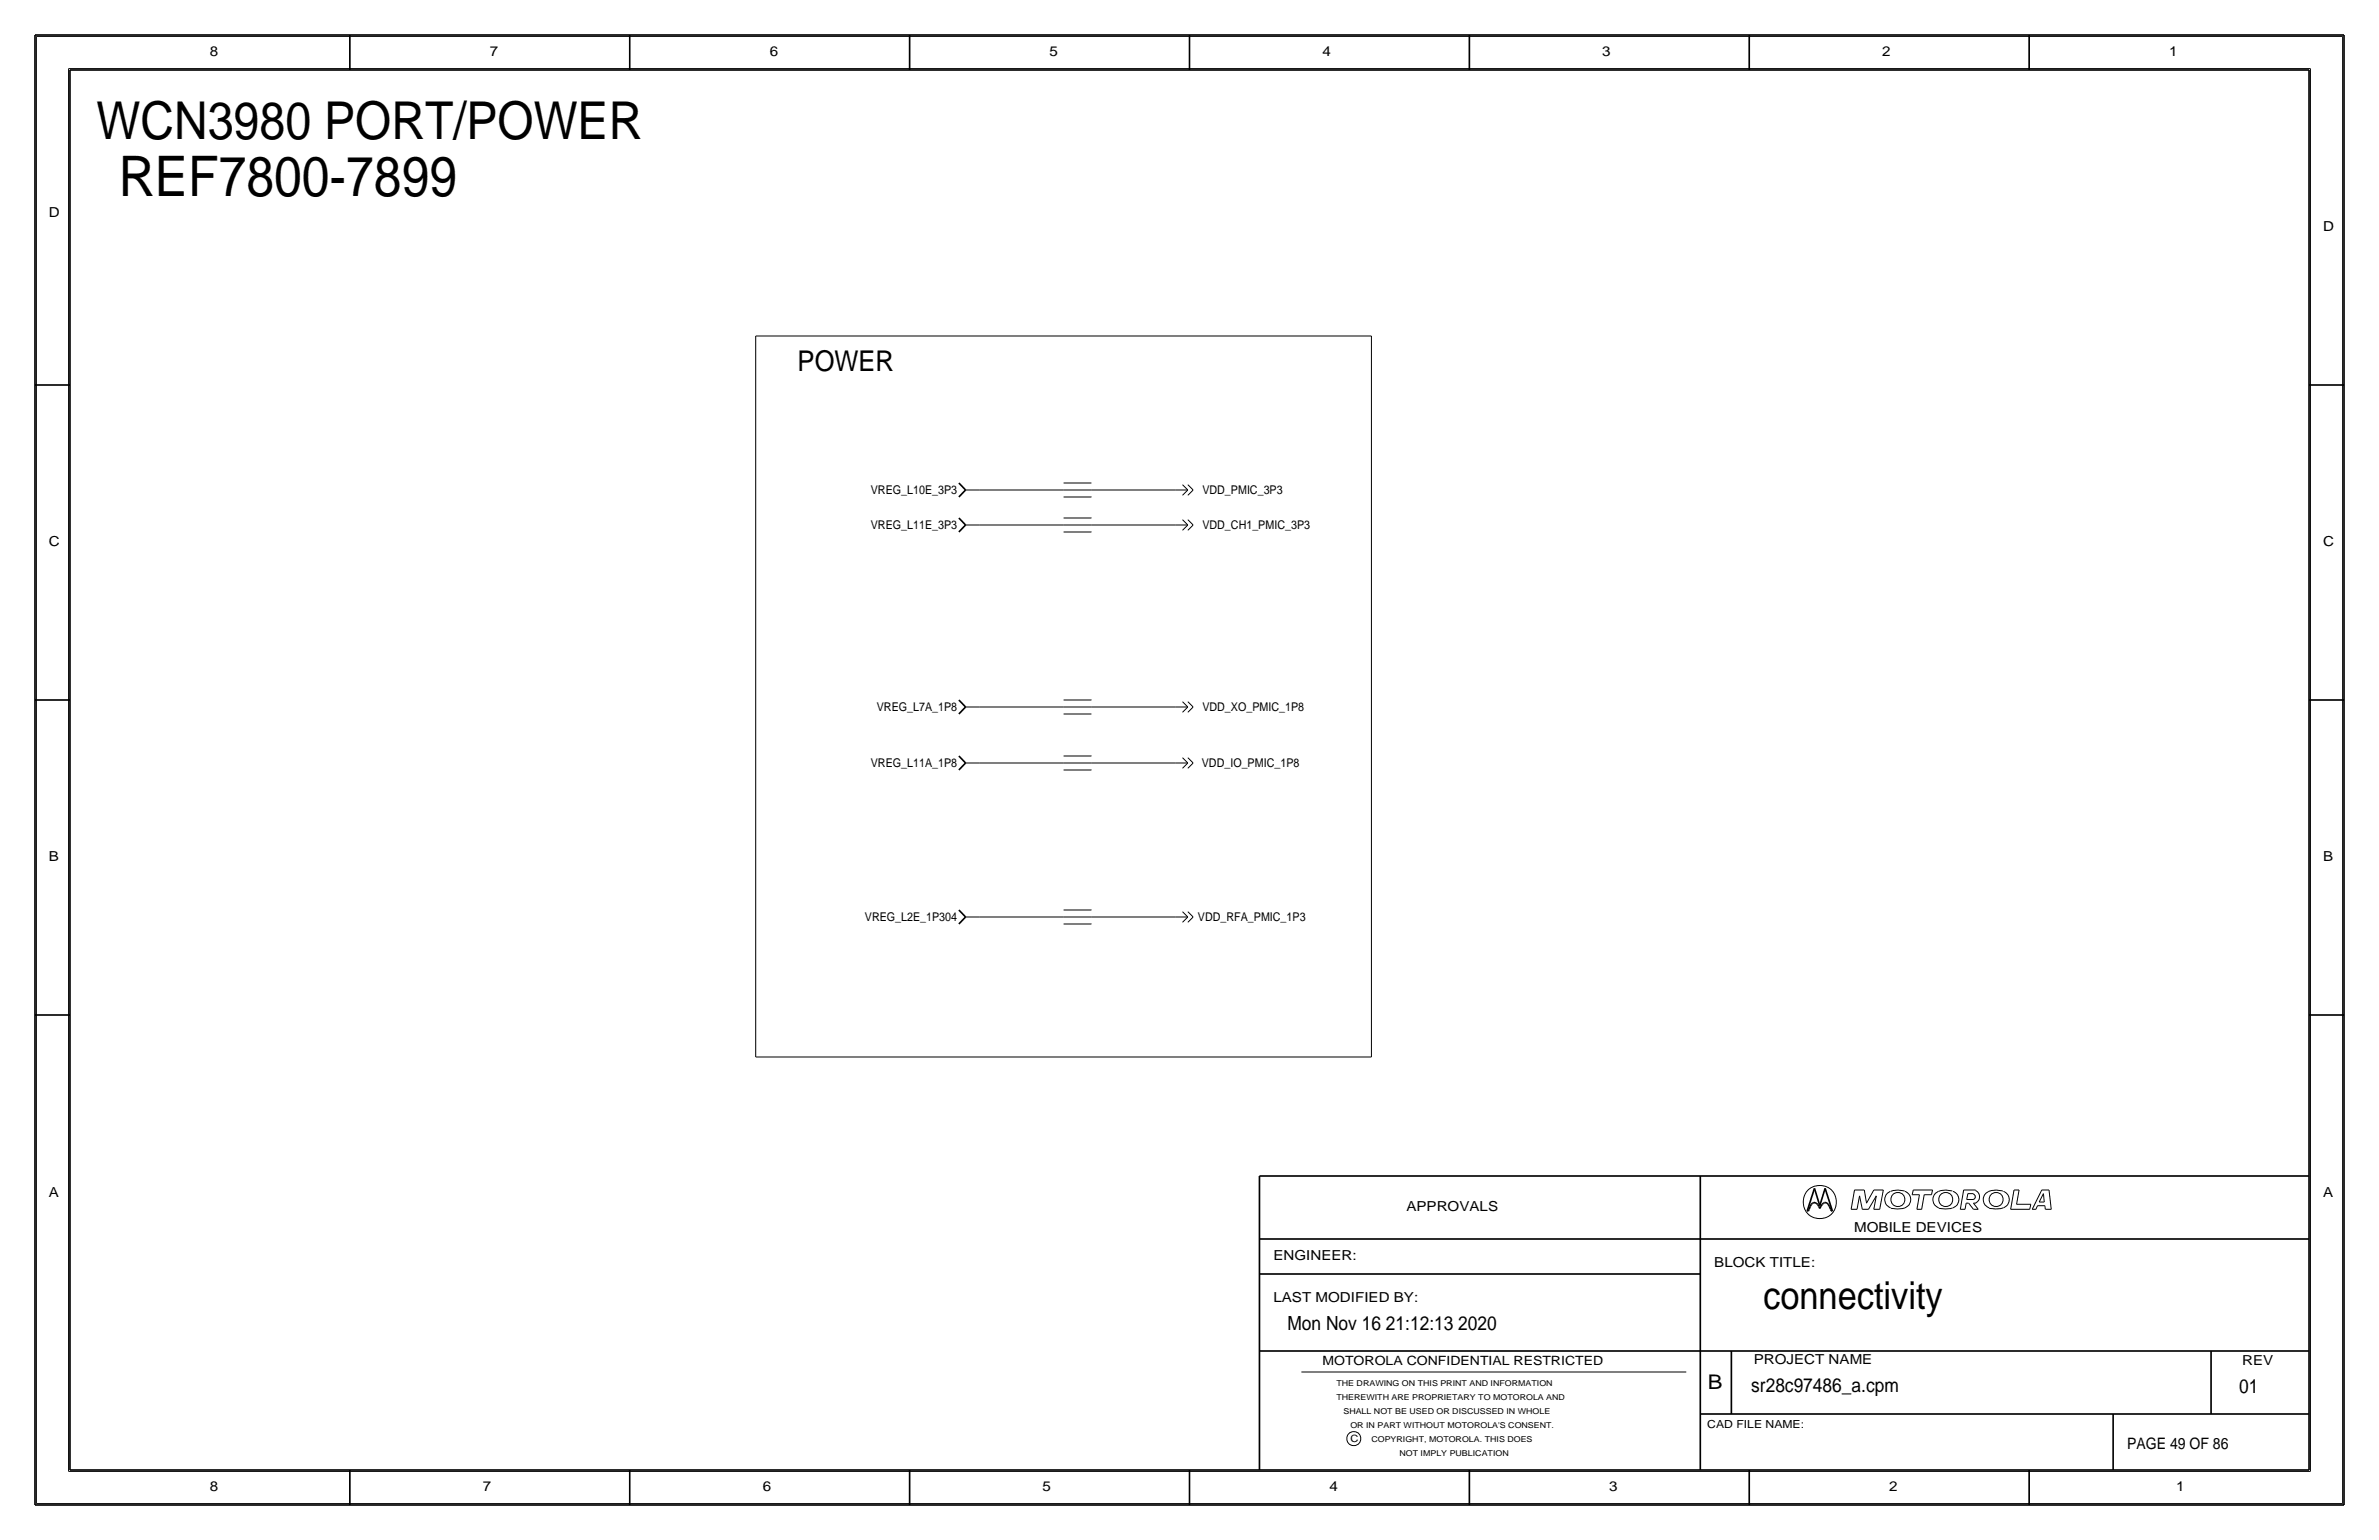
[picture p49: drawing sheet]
<svg xmlns="http://www.w3.org/2000/svg" width="432mm" height="279mm" viewBox="0 0 432 279" stroke-linecap="round" stroke-linejoin="round" font-family="sans-serif">
<defs><g id="words">
<text font-size="10.1" x="21.6" y="35.6">REF7800-7899</text>
<text font-size="9.5" x="17.5" y="25.2">WCN3980 PORT/POWER</text>
<text font-size="7" x="320" y="237.5">connectivity</text>
<text font-size="5.2" x="144.8" y="67.3">POWER</text>
<text font-size="3.7" x="310" y="252.1">B</text>
<g font-size="3.5">
<text x="233.7" y="241.3">Mon Nov 16 21:12:13 2020</text>
<text x="317.9" y="252.6">sr28c97486_a.cpm</text>
<text x="406.4" y="252.7">01</text>
</g>
<text font-size="2.9" x="386.1" y="262.9">PAGE 49 OF 86</text>
<g font-size="2.5">
<text x="38.1" y="10.2">8</text>
<text x="88.9" y="10.2">7</text>
<text x="139.7" y="10.2">6</text>
<text x="190.5" y="10.2">5</text>
<text x="240" y="10.2">4</text>
<text x="290.8" y="10.2">3</text>
<text x="341.6" y="10.2">2</text>
<text x="393.7" y="10.2">1</text>
<text x="8.9" y="39.4">D</text>
<text x="421.6" y="41.9">D</text>
<text x="8.9" y="99.1">C</text>
<text x="421.6" y="99.1">C</text>
<text x="8.9" y="156.2">B</text>
<text x="421.6" y="156.2">B</text>
<text x="8.9" y="217.2">A</text>
<text x="255.3" y="219.7">APPROVALS</text>
<text x="421.6" y="217.2">A</text>
<text x="336.5" y="223.5">MOBILE DEVICES</text>
<text x="231.1" y="228.6">ENGINEER:</text>
<text x="311.1" y="229.9">BLOCK TITLE:</text>
<text x="231.1" y="236.2">LAST MODIFIED BY:</text>
<text x="318.3" y="247.5">PROJECT NAME</text>
<text x="407" y="247.6">REV</text>
<text x="38.1" y="270.5">8</text>
<text x="87.6" y="270.5">7</text>
<text x="138.4" y="270.5">6</text>
<text x="189.2" y="270.5">5</text>
<text x="241.3" y="270.5">4</text>
<text x="292.1" y="270.5">3</text>
<text x="342.9" y="270.5">2</text>
<text x="395" y="270.5">1</text>
</g>
<text font-size="2.3" x="240" y="247.6">MOTOROLA CONFIDENTIAL RESTRICTED</text>
<g font-size="2.2">
<text x="158.1" y="89.7">VREG_L10E_3P3</text>
<text x="218.2" y="89.6">VDD_PMIC_3P3</text>
<text x="218.2" y="96">VDD_CH1_PMIC_3P3</text>
<text x="158.1" y="96">VREG_L11E_3P3</text>
<text x="159.1" y="129">VREG_L7A_1P8</text>
<text x="218.2" y="129">VDD_XO_PMIC_1P8</text>
<text x="158.1" y="139.2">VREG_L11A_1P8</text>
<text x="218.1" y="139.1">VDD_IO_PMIC_1P8</text>
<text x="157" y="167.1">VREG_L2E_1P304</text>
<text x="217.4" y="167.1">VDD_RFA_PMIC_1P3</text>
</g>
<text font-size="2" x="309.9" y="259.1">CAD FILE NAME:</text>
<text font-size="1.8" x="245.1" y="261.6">C</text>
<g font-size="1.5">
<text x="242.6" y="251.5">THE DRAWING ON THIS PRINT AND INFORMATION</text>
<text x="242.6" y="254">THEREWITH ARE PROPRIETARY TO MOTOROLA AND</text>
<text x="243.8" y="256.5">SHALL NOT BE USED OR DISCUSSED IN WHOLE</text>
<text x="245.1" y="259.1">OR IN PART WITHOUT MOTOROLA'S CONSENT.</text>
<text x="248.9" y="261.6">COPYRIGHT, MOTOROLA. THIS DOES</text>
<text x="254" y="264.2">NOT IMPLY PUBLICATION</text>
</g>
</g></defs>
<!-- layer: Nets -->
<g fill="none" stroke="#000" stroke-width=".18">
<path d="M137.2 61v130.8zM137.2 61h111.7zM248.9 61v130.8zM177.8 88.9h15.2zM177.8 95.2h15.2zM198.1 88.9h15.3zM198.1 95.2h15.3zM177.8 128.3h15.2zM177.8 138.4h15.2zM198.1 128.3h15.3zM198.1 138.4h15.3zM177.8 166.4h15.2z"/>
<path d="M198.1 166.4h15.3zM137.2 191.8h111.7z"/>
</g>
<!-- layer: Components -->
<g fill="none" stroke="#000" stroke-width=".18">
<path d="M175.3 95.2h2.5zM175.3 88.9h2.5zM193 95.2h5.1zM193 94h5.1zM193 96.5h5.1zM193 88.9h5.1zM193 87.6h5.1zM193 90.2h5.1zM213.4 95.2h2.2zM213.4 88.9h2.2zM214.6 94.3l1 .9zM214.6 87.9l1 1z"/>
<path d="M214.6 96.2l1-1zM214.6 89.9l1-1zM215.6 94.3l1 .9zM215.6 87.9l1 1zM215.6 96.2l1-1zM215.6 89.9l1-1zM175.3 138.4h2.5zM175.3 128.3h2.5zM193 138.4h5.1zM193 137.2h5.1zM193 139.7h5.1zM193 128.3h5.1z"/>
<path d="M193 127h5.1zM193 129.5h5.1zM213.4 138.4h2.2zM213.4 128.3h2.2zM214.6 137.5l1 .9zM214.6 127.3l1 1zM214.6 139.4l1-1zM214.6 129.2l1-.9zM215.6 137.5l1 .9zM215.6 127.3l1 1zM215.6 139.4l1-1zM215.6 129.2l1-.9z"/>
<path d="M175.3 166.4h2.5zM193 166.4h5.1zM193 165.1h5.1zM193 167.6h5.1zM213.4 166.4h2.2zM214.6 165.4l1 1zM214.6 167.3l1-.9zM215.6 165.4l1 1zM215.6 167.3l1-.9z"/>
</g>
<path d="M174 94l1.3 1.2zM174 87.6l1.3 1.3zM175.3 95.2l-1.3 1.3zM175.3 88.9l-1.3 1.3zM174 137.2l1.3 1.2zM174 127l1.3 1.3zM175.3 138.4l-1.3 1.3zM175.3 128.3l-1.3 1.2zM174 165.1l1.3 1.3zM175.3 166.4l-1.3 1.2z" fill="none" stroke="#000" stroke-width=".3"/>
<!-- layer: Page Border and Title Block -->
<g fill="none" stroke="#000" stroke-width=".3">
<path d="M6.3 6.4v266.7zM6.4 6.4h419zM12.7 12.7h406.4zM12.7 12.7v254zM63.5 6.4v6.3zM114.3 6.4v6.3zM165.1 6.4v6.3zM215.9 6.3v6.4zM266.7 6.4v6.3zM317.5 6.4v6.3zM368.3 6.4v6.3zM419.1 12.7v254z"/>
<path d="M425.4 6.4v266.7zM6.3 69.8h6.4zM419.1 69.8h6.3zM6.3 127h6.4zM419.1 127h6.3zM6.3 184.1h6.4zM419.1 184.1h6.3zM228.6 213.4v53.3zM228.6 213.4h190.5zM308.6 213.4v53.3zM328 219.7h.2zM328.4 219.4l-.2 .3z"/>
<path d="M328.6 218.8l-.2 .6zM328.8 218.5l-.2 .3zM329 218.3l.2-.1zM329 218.3l-.2 .2zM329.2 218.2h.2zM329.3 215.6l-1.3 4.1zM329.3 215.6l1 3.1zM329.4 218.2l.2 .1zM329.6 218.3l.3 .2zM329.9 218.5l.2 .3zM330.1 218.8l.2 .5zM330.5 218.8l-.2 .5z"/>
<path d="M330.8 218.5l-.3 .3zM331 218.3l.2-.1zM331 218.3l-.2 .2zM331.2 218.2h.2zM331.3 215.6l1.3 4.1zM331.3 215.6l-1 3.1zM331.4 218.2l.2 .1zM331.6 218.3l.2 .2zM331.8 218.5l.2 .3zM332 218.8l.3 .6zM332.3 219.4l.1 .3zM332.4 219.7h.2z"/>
<path d="M228.6 231.1h80zM228.6 224.8h190.5zM228.6 245.1h190.5zM308.6 256.5h110.5zM314.2 245.1v11.4zM383.5 256.5v10.2zM401.3 245.1v11.4zM6.4 273h419zM12.7 266.7h406.4zM63.5 266.7v6.4zM114.3 266.7v6.4zM165.1 266.7v6.4z"/>
<path d="M215.9 266.7v6.3zM266.7 266.7v6.4zM317.5 266.7v6.4zM368.3 266.7v6.4z"/>
</g>
<g fill="none" stroke="#000" stroke-width=".18">
<path d="M6.6 6.6h418.6zM6.6 6.6v266.2zM12.4 12.4v254.6zM12.4 12.4h407zM419.4 12.4v254.6zM425.2 6.6v266.2zM336 219.4h1.1zM336.6 215.9h1.8zM336.6 215.9l-.6 3.5zM337.5 217l-.4 2.4zM337.5 217l.5 2.4zM338 219.4h1.1z"/>
<path d="M338.4 215.9l.4 2.4zM340.1 215.9l-1.3 2.4zM340.1 219.4h1.1zM340.1 215.9h1.7zM340.6 217l-.5 2.4zM340.6 217l-1.5 2.4zM341.8 215.9l-.6 3.5zM343.1 216.2a1.6 1.6 0 0 0-1 1.5 1.6 1.6 0 0 0 1.1 1.4M345.7 216.1h-.2a4 4 0 0 0-2.3 .1M345.7 219.2a5.1 5.1 0 0 1-2.5 0M345.7 216.2a1.59 1.59 0 0 1 1.1 1.5 1.59 1.59 0 0 1-1.1 1.5M347.1 216.8h1.3z"/>
<path d="M347.3 215.9h3.5zM347.3 215.9l-.2 .9zM347.9 219.4h.9zM348.4 216.8l-.5 2.6zM349.2 216.8l-.4 2.6zM349.2 216.8h1.4zM350.8 215.9l-.2 .9zM354.4 216.1a3.1 3.1 0 0 0-3.3 .7 1.62 1.62 0 0 0 .8 2.3M354.4 219.2a5.1 5.1 0 0 1-2.5 0M354.5 216.2a1.59 1.59 0 0 1 1 1.5 1.59 1.59 0 0 1-1 1.5M355.8 219.4h.9zM356.4 215.9h2.2z"/>
<path d="M356.4 215.9l-.6 3.5zM356.9 218.3l-.2 1.1zM356.9 218.3h.4zM357 217.6h1.2zM357.2 216.6l-.2 1zM357.2 216.6h1zM357.3 218.3l.9 1.1zM358.1 216.7a.5 .5 0 0 1 .4 .4 .5 .5 0 0 1-.4 .5M358.2 219.4h.9zM358.2 218.3l.9 1.1zM358.2 218.3h.4zM358.5 216a1.24 1.24 0 0 1 .8 1.1 1.24 1.24 0 0 1-.8 1.2"/>
<path d="M363.5 216.1a3.1 3.1 0 0 0-3.3 .7 1.62 1.62 0 0 0 .8 2.3M363.6 219.2a5.1 5.1 0 0 1-2.6 0M363.6 216.2a1.59 1.59 0 0 1 1.1 1.5 1.59 1.59 0 0 1-1.1 1.5M364.9 219.4h3.5zM365.6 215.9l-.7 3.5zM365.6 215.9h.9zM366 218.5h2.6zM366.5 215.9l-.5 2.6zM368.6 218.5l-.2 .9zM368.9 219.4h.6zM369.8 218.7l-.3 .7zM369.8 218.7h1.3z"/>
<path d="M370.1 218.1h.9zM370.6 215.9l-1.7 3.5zM370.6 215.9h1.3zM370.9 216.6l-.8 1.5zM370.9 216.6l.1 1.5zM371.1 218.7l.1 .7zM371.2 219.4h1.1zM371.9 215.9l.4 3.5zM236.2 248.9h69.9zM6.6 272.8h418.6zM12.4 267h407z"/>
<circle cx="330.3" cy="218.1" r="3"/>
<circle cx="344.5" cy="217.6" r="1.28"/>
<circle cx="353.2" cy="217.6" r="1.28"/>
<circle cx="362.3" cy="217.6" r="1.28"/>
<circle cx="245.7" cy="261" r="1.28"/>
</g>
<use href="#words"/>
</svg>
